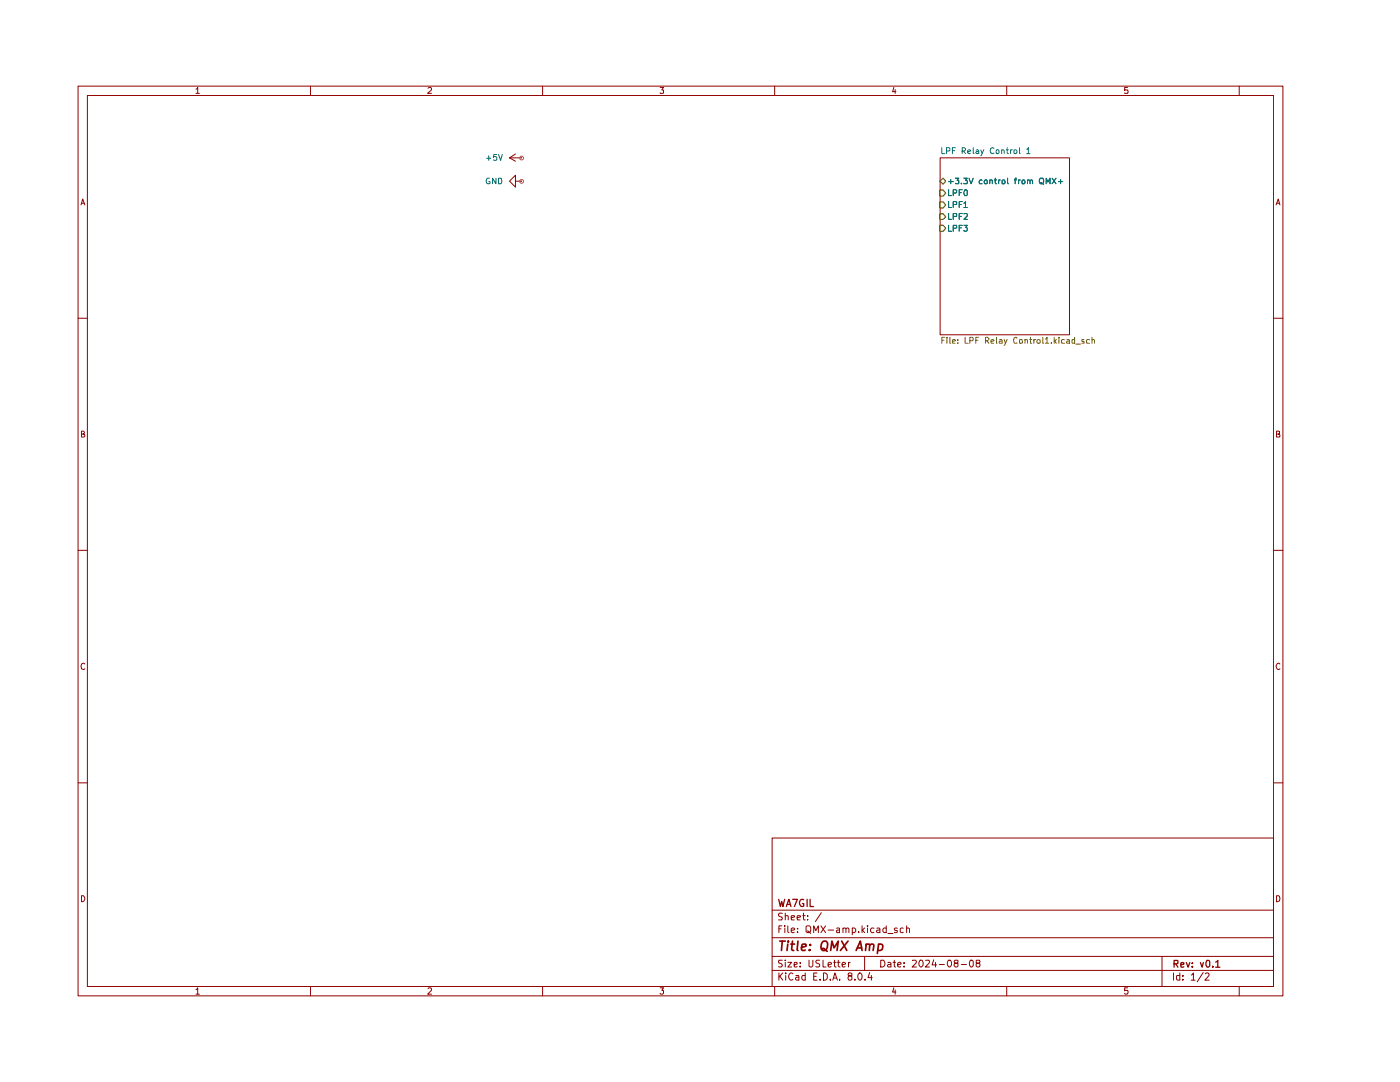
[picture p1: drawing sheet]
<svg xmlns="http://www.w3.org/2000/svg" width="279mm" height="216mm" viewBox="0 0 279 216" stroke-linecap="round" stroke-linejoin="round" font-family="sans-serif">
<g fill="none" stroke="#8e0200" stroke-width=".2">
<path d="M15.6 17.2h240.4v181.5h-240.4zM17.4 19h236.8v177.8h-236.8zM39.1 17.8l.4-.4v1.2M39.1 18.6h.7M62 17.2v1.8M85.4 17.6l.2-.2h.3l.2 .2v.3l-.8 .7h.8M108.3 17.2v1.8M131.7 17.4h.7l-.3 .5 .3 .1v.5h-.7M154.6 17.2v1.8M178.4 17.4l-.3 .9h.7M178.6 17.9v.7M200.9 17.2v1.8"/>
<path d="M225 17.4h-.5v.6l.5-.1 .1 .2-.1 .5-.5-.1M247.3 17.2v1.8M16.2 40.9l.3-1.2 .4 1.2M16.3 40.6h.5M254.7 40.9l.4-1.2 .3 1.2M254.8 40.6h.6M15.6 63.5h1.8M254.2 63.5h1.8M16.3 86.6l.5-.1v-.4l-.5-.1v1.2h.5l.1-.3-.3-.3M254.8 86.6l.6-.1v-.4l-.6-.1v1.2h.6v-.3l-.2-.3M15.6 109.8h1.8M254.2 109.8h1.8"/>
<path d="M16.9 132.5l-.2-.2a.65 .65 0 0 0-.5 .7 .65 .65 0 0 0 .5 .6l.2-.2M255.4 132.5l-.2-.2a.65 .65 0 0 0-.5 .7 .65 .65 0 0 0 .5 .6l.2-.2M15.6 156.2h1.8M254.2 156.2h1.8M16.3 178.7h.4a.66 .66 0 0 1 .2 .8 .66 .66 0 0 1-.6 .4zM154.1 167.2h100.1v29.6h-100.1zM254.8 178.7h.4a.66 .66 0 0 1 .2 .8 .66 .66 0 0 1-.6 .4zM39.1 197.4l.4-.3v1.3M39.1 198.4h.7M62 196.8v1.9M85.4 197.3l.2-.2h.3l.2 .2v.3l-.8 .8h.8M108.3 196.8v1.9"/>
<path d="M131.7 197.1h.7l-.3 .5 .3 .1v.5l-.2 .2h-.3l-.2-.2M154.1 193.6h100.1M154.1 190.8h100.1M154.1 187.1h100.1M154.1 181.6h100.1M154.6 196.8v1.9M155.4 194.1v1.5M155.4 185.3h.5M155.6 194.7l.6 .9M156 184.7h-.6v1.4M156.1 191.6h-.7v.6a.49 .49 0 0 1 .6 .1 .49 .49 0 0 1 0 .6h-.6M156.1 182.3h-.7a.49 .49 0 0 0 .1 .5 .49 .49 0 0 0 .5 .2v.6h-.6"/>
<path d="M156.2 194.1l-.8 .9M156.6 184.7v.1M156.6 185.2v.9M156.7 191.6v.1M156.7 182.8l.5-.1 .1 .9M156.7 182.2v1.4M156.7 192v1M156.8 194.1v.2M156.8 194.6v1M157.2 192h.8l-.8 1h.8M157.2 184.7v1.2l.3 .2M157.9 185.7l.7-.2-.2-.3-.5 .1v.6l.3 .2 .3-.1"/>
<path d="M157.9 183.1l.7-.1-.1-.3h-.5l-.1 .2 .1 .7h.5M158.2 194.3a.55 .55 0 0 0-.7 0 .55 .55 0 0 0-.1 .7l.2 .3a.37 .37 0 0 0 .3 .3 .37 .37 0 0 0 .3-.2M158.5 192.5l.6-.1v-.3h-.6v.8h.6M158.8 194.6h.5l.1 1M159.1 183.1l.7-.1-.1-.3h-.5l-.1 .2 .1 .7h.5M159.2 185.9v.2M159.2 185.3h.1M159.4 195h-.4l-.3 .2 .3 .4 .4-.1M159.7 192.8v.2M159.7 192.1v.1M160.2 182.7h.5M160.4 182.2v1.2v.2h.3"/>
<path d="M160.7 194.6h-.5l-.2 .3v.4l.3 .3 .4-.1M160.7 194.1v1.5M160.9 184.9l.1-.2h.5a.86 .86 0 0 1 0 1.3l-.3 .1-.3-.2zM161.1 185.8l.7 .5M161.2 183.5v.1M161.2 182.7v.2M161.5 191.6v1.2l.2 .2h.3l.2-.3v-1.1M162.4 186.1v-1.4l.4 1 .5-1v1.4M162.4 194.8h.5M163.1 194.1h-.7v1.5h.7M163.6 191.6h-.6l-.2 .3 .2 .3 .6 .2v.4l-.3 .2-.5-.1M163.7 195.4v.2"/>
<path d="M163.8 184.7l1 1.4M163.9 182.1l-1.2 1.8M164.3 191.6v1.4h.5M164.3 194.1h.4l.4 .4v.7l-.4 .4h-.4zM164.8 184.7l-1 1.4M165.3 192.5l.6-.1v-.3l-.5-.1-.1 .2v.6l.1 .2 .5-.1M165.3 185.6h1.1M165.7 195.4v.2M166.2 195.6l.4-1.5 .5 1.5M166.4 192h.5M166.4 195.2h.6M166.5 191.6v1.2l.4 .2"/>
<path d="M167 185.3h.6v.8M167.1 192h.5M167.3 191.6v1.2l.3 .2M167.6 195.4v.2M167.6 185.5l-.6 .2v.3h.6M168.1 192.5l.6-.1v-.3l-.5-.1-.1 .2v.6l.1 .2 .5-.1M168.2 185.3l.3-.1 .3 .1v.8M168.2 185.2v.9M168.8 185.3l.3-.1 .3 .1v.8M169.3 192v1M169.5 194.7l-.3-.2 .3-.4 .5 .2-.1 .3a.56 .56 0 0 0-.5 .3 .56 .56 0 0 0-.1 .6l.5 .1 .2-.2v-.5l-.2-.2M169.7 192l-.4 .3"/>
<path d="M170.1 185.3l.4-.1 .3 .2v.4l-.3 .3-.4-.1M170.1 185.2v1.3M170.6 195.4v.2M171.4 185.9v.2M171.5 194.1a.75 .75 0 0 1 .6 .8 .75 .75 0 0 1-.6 .7 .92 .92 0 0 1 0-1.5zM172 184.7v1.4M172.1 185.6l.5 .5M172.6 185.2l-.6 .5M172.6 190.8v2.8M172.6 195.4v.2M173.1 184.7v.1M173.1 185.2v.9"/>
<path d="M173.6 194.1l-.4 1h.9M173.9 194.6v1M174.4 185.3l-.4-.1-.3 .2v.4l.3 .3 .4-.1M175 185.3l.4-.1 .2 .1v.8M175.6 185.5l-.7 .3v.1l.3 .2 .4-.1M175.8 191.6h.6a.76 .76 0 0 1 .2 .9 .76 .76 0 0 1-.8 .5zM176.9 185.3l-.5-.1-.2 .2v.4l.2 .3 .5-.1M176.9 184.7v1.4M177.2 192.1l.3-.1 .3 .2v.8M177.2 186.3h1M177.8 192.4l-.7 .2 .2 .4 .5-.1M178.2 192h.5"/>
<path d="M178.4 197.1l-.3 .9h.7M178.5 191.6v1.3l.2 .1M178.6 197.5v.9M179.1 185.3l-.4-.1-.2 .1 .1 .3 .5 .1v.3h-.6M179.2 192.5l.6-.1-.1-.4-.5 .2v.6l.2 .2 .3-.1M180.3 185.3l-.4-.1-.2 .1v.6l.2 .2 .4-.1M180.4 192.8v.2M180.4 192.1v.1M180.9 185.3l.2-.1 .4 .1v.8M180.9 184.7v1.4M182.1 191.7l.6-.1 .2 .3-.9 1.1h.9M183.6 191.7v-.1a.68 .68 0 0 1 .7 .6 .68 .68 0 0 1-.6 .8 .89 .89 0 0 1-.1-1.3z"/>
<path d="M184.7 191.7l.7-.1 .1 .3-.8 1.1h.8M186.4 191.5l-.4 1h.9M186.7 192v1M187.5 192.4h1M189.2 191.7l.1-.1a.68 .68 0 0 1 .7 .6 .68 .68 0 0 1-.6 .8 .89 .89 0 0 1-.2-1.3zM190.7 192.2l-.3-.3 .1-.2 .6-.1 .1 .4-.6 .2-.2 .2v.3l.3 .3 .5-.2v-.5l-.3-.1M191.9 192.4h1M193.6 191.6h.5l.1 .3v.8l-.2 .3a.78 .78 0 0 1-.6-.6 .78 .78 0 0 1 .2-.8zM195.1 192.2l-.3-.2v-.3l.7-.1v.5l-.7 .2 .1 .6a.45 .45 0 0 0 .6-.1 .45 .45 0 0 0 0-.6h-.2M200.9 196.8v1.9M225 197.1h-.5v.6l.5-.1 .1 .2-.1 .5-.4 .1-.1-.2M231.9 190.8v6"/>
<path d="M234.2 194.1v1.5M235.5 194.6h-.6l-.1 .3 .1 .6h.6M235.5 194.1v1.5M236.1 195.4v.2M236.1 194.6v.2M237.7 194.6l.5-.5v1.5M237.7 195.6h.8M240.1 194.1l-1.2 1.8M240.5 194.3l.2-.2h.3l.2 .1 .1 .4-.8 1h.8M247.3 196.8v1.9"/>
</g>
<g fill="none" stroke="#8e0200" stroke-width=".25">
<path d="M155.4 179.5l.3 1.4 .3-1 .3 1 .3-1.4M158.2 179.5h.9l-.6 1.4M160.4 179.5a.66 .66 0 0 0-.9 .7 .66 .66 0 0 0 .9 .6v-.5h-.3M161.1 179.5v1.4M161.7 179.5v1.4h.6M156.9 180.9l.5-1.4 .5 1.4M157.1 180.5h.6M234.3 192.3l.8-.1v-.5l-.8-.1v1.4M234.7 192.3l.4 .7M235.7 192.5l.6-.1v-.2h-.6v.7h.6M236.8 192.1l.3 .9 .3-.9M238 192.8v.2"/>
<path d="M238 192.2h.1M239.6 192.1l.3 .9 .3-.9M240.8 191.6h.5l.1 .3v.8l-.3 .3a.82 .82 0 0 1-.3-1.4zM242 192.8v.2M242.6 192l.4-.4v1.4M242.6 193h.9"/>
</g>
<g fill="none" stroke="#8e0200" stroke-width=".34">
<path d="M155.6 187.8h1.1M156.1 187.8l-.1 1.9M157.2 188.4l-.1 1.3M157.3 187.8v.2M157.8 188.4h.8M158.2 187.8l-.2 1.6 .1 .2 .3 .1M159.3 187.8l-.2 1.6 .2 .3M159.9 189.1l1-.3v-.3l-.6-.1-.3 .2v1h.7M161.6 189.5l.1 .1h-.2l.1-.1-.1 .2M161.7 188.5v.1M164.1 188l.3-.2h.4l.3 .2a1.3 1.3 0 0 1-.5 1.7 .6 .6 0 0 1-.8-.6zM164.2 189.2l.3 .1 .6 .5"/>
<path d="M165.8 189.7l.2-1.9 .5 1.3 .8-1.3-.3 1.9M168 187.8l1 1.9M169.2 187.8l-1.5 1.9M170.9 189.7l.8-1.9 .3 1.9M171.1 189.1h.9M172.8 188.6l.3-.2 .5 .1-.1 1.2M172.9 188.4l-.2 1.3M173.6 188.6a.47 .47 0 0 1 .4-.2 .47 .47 0 0 1 .4 .2l-.2 1.1M175.3 188.5l.6-.1 .2 .2v.7a.65 .65 0 0 1-.9 .3M175.3 188.4l-.2 1.8"/>
</g>
<path d="M188.2 35.6l.5 .6-.5 .5-.6-.5z" fill="#fff"/>
<path d="M188.2 35.6l.5 .6-.5 .5-.6-.5z" fill="none" stroke="#7d6000" stroke-width=".2"/>
<g fill="none" stroke="#076f70" stroke-width=".2">
<path d="M189.3 36.2h.9M189.7 35.8v.9M190.7 35.6h.6l-.3 .4 .3 .1v.5h-.6M191.9 36.6v.1M192.4 35.6h.6l-.3 .4 .3 .1v.5h-.6M193.4 35.6l.4 1.1 .4-1.1M196 36l-.3-.1-.3 .3 .1 .5h.5M196.5 36l.3-.1 .2 .2-.1 .6h-.4zM197.5 36.1l.2-.2 .3 .1v.7M197.5 35.9v.8M198.5 35.9h.4M198.6 35.6v.9l.3 .2"/>
<path d="M199.3 35.9v.8M199.6 35.9h-.1l-.2 .3M200 36.1l.2-.2 .3 .1v.7l-.5-.1zM201.1 35.6v.9l.2 .2M202.4 35.9h.5M202.9 35.6h-.3v1.1M203.3 35.9v.8M203.6 35.9h-.1l-.2 .3M204 36.1l.1-.2 .4 .1v.7l-.5-.1zM205.1 36.1l.1-.2 .4 .2v.6M205.1 35.9v.8M205.6 36.1l.1-.2 .4 .2v.6"/>
<path d="M207.6 35.6h.5l.2 .3-.2 .8h-.5l-.2-.4zM207.7 36.4l.6 .4M208.8 36.7v-1.1l.3 .7 .4-.7v1.1M210 35.6l.7 1.1M210.7 35.6l-.7 1.1M211.2 36.2h.9M211.7 35.8v.9"/>
</g>
<path d="M187.6 42.7h.6l.5 .6-.5 .5h-.6z" fill="#fff"/>
<path d="M187.6 42.7h.6l.5 .6-.5 .5h-.6z" fill="none" stroke="#7d6000" stroke-width=".2"/>
<path d="M189.3 42.6v1.2h.6M190.2 43.2h.6l.1-.5-.7-.1v1.2M191.4 43.2h.5M192 42.6h-.6v1.2M192.4 42.7h.6v.4l-.6 .7h.6" fill="none" stroke="#076f70" stroke-width=".2"/>
<path d="M187.6 45h.6l.5 .6-.5 .5h-.6z" fill="#fff"/>
<path d="M187.6 45h.6l.5 .6-.5 .5h-.6z" fill="none" stroke="#7d6000" stroke-width=".2"/>
<path d="M189.3 45v1.1h.6M190.2 45.6l.7-.1v-.5h-.7v1.1M191.4 45.5h.5M192 45h-.6v1.1M192.4 45h.6l-.3 .4 .3 .1v.5l-.1 .1h-.4l-.1-.1" fill="none" stroke="#076f70" stroke-width=".2"/>
<path d="M187.6 40.3h.6l.5 .6-.5 .6h-.6z" fill="#fff"/>
<path d="M187.6 40.3h.6l.5 .6-.5 .6h-.6z" fill="none" stroke="#7d6000" stroke-width=".2"/>
<path d="M189.3 40.2v1.2h.6M190.2 40.8h.6l.1-.5-.7-.1v1.2M191.4 40.8h.5M192 40.2h-.6v1.2M192.4 40.6l.3-.4v1.2M192.4 41.4h.6" fill="none" stroke="#076f70" stroke-width=".2"/>
<path d="M187.6 37.9h.6l.5 .6-.5 .6h-.6z" fill="#fff"/>
<path d="M187.6 37.9h.6l.5 .6-.5 .6h-.6z" fill="none" stroke="#7d6000" stroke-width=".2"/>
<path d="M189.3 37.8v1.2h.6M190.2 38.5h.6l.1-.1v-.4l-.1-.2h-.6v1.2M191.4 38.4h.5M192 37.8h-.6v1.2M192.5 37.9l.3-.1 .2 .3v.8l-.1 .1h-.4l-.1-.4z" fill="none" stroke="#076f70" stroke-width=".2"/>
<g fill="#fff">
<path d="M187.6 31.5h25.8v35.3h-25.8z"/>
<path d="M188.2 35.6l.5 .6-.5 .5-.6-.5z"/>
</g>
<path d="M188.2 35.6l.5 .6-.5 .5-.6-.5z" fill="none" stroke="#7d6000" stroke-width=".2"/>
<g fill="none" stroke="#076f70" stroke-width=".2">
<path d="M189.3 36.2h.9M189.7 35.8v.9M190.7 35.6h.6l-.3 .4 .3 .1v.5h-.6M191.9 36.6v.1M192.4 35.6h.6l-.3 .4 .3 .1v.5h-.6M193.4 35.6l.4 1.1 .4-1.1M196 36l-.3-.1-.3 .3 .1 .5h.5M196.5 36l.3-.1 .2 .2-.1 .6h-.4zM197.5 36.1l.2-.2 .3 .1v.7M197.5 35.9v.8M198.5 35.9h.4M198.6 35.6v.9l.3 .2"/>
<path d="M199.3 35.9v.8M199.6 35.9h-.1l-.2 .3M200 36.1l.2-.2 .3 .1v.7l-.5-.1zM201.1 35.6v.9l.2 .2M202.4 35.9h.5M202.9 35.6h-.3v1.1M203.3 35.9v.8M203.6 35.9h-.1l-.2 .3M204 36.1l.1-.2 .4 .1v.7l-.5-.1zM205.1 36.1l.1-.2 .4 .2v.6M205.1 35.9v.8M205.6 36.1l.1-.2 .4 .2v.6"/>
<path d="M207.6 35.6h.5l.2 .3-.2 .8h-.5l-.2-.4zM207.7 36.4l.6 .4M208.8 36.7v-1.1l.3 .7 .4-.7v1.1M210 35.6l.7 1.1M210.7 35.6l-.7 1.1M211.2 36.2h.9M211.7 35.8v.9"/>
</g>
<path d="M187.6 42.7h.6l.5 .6-.5 .5h-.6z" fill="#fff"/>
<path d="M187.6 42.7h.6l.5 .6-.5 .5h-.6z" fill="none" stroke="#7d6000" stroke-width=".2"/>
<path d="M189.3 42.6v1.2h.6M190.2 43.2h.6l.1-.5-.7-.1v1.2M191.4 43.2h.5M192 42.6h-.6v1.2M192.4 42.7h.6v.4l-.6 .7h.6" fill="none" stroke="#076f70" stroke-width=".2"/>
<path d="M187.6 45h.6l.5 .6-.5 .5h-.6z" fill="#fff"/>
<path d="M187.6 45h.6l.5 .6-.5 .5h-.6z" fill="none" stroke="#7d6000" stroke-width=".2"/>
<path d="M189.3 45v1.1h.6M190.2 45.6l.7-.1v-.5h-.7v1.1M191.4 45.5h.5M192 45h-.6v1.1M192.4 45h.6l-.3 .4 .3 .1v.5l-.1 .1h-.4l-.1-.1" fill="none" stroke="#076f70" stroke-width=".2"/>
<path d="M187.6 40.3h.6l.5 .6-.5 .6h-.6z" fill="#fff"/>
<path d="M187.6 40.3h.6l.5 .6-.5 .6h-.6z" fill="none" stroke="#7d6000" stroke-width=".2"/>
<path d="M189.3 40.2v1.2h.6M190.2 40.8h.6l.1-.5-.7-.1v1.2M191.4 40.8h.5M192 40.2h-.6v1.2M192.4 40.6l.3-.4v1.2M192.4 41.4h.6" fill="none" stroke="#076f70" stroke-width=".2"/>
<path d="M187.6 37.9h.6l.5 .6-.5 .6h-.6z" fill="#fff"/>
<g fill="none" stroke="#7d6000" stroke-width=".2">
<path d="M187.6 37.9h.6l.5 .6-.5 .6h-.6zM188 67.9h.4M188.6 67.3h-.6v1.2M189 67.3v.2M189 67.7v.8M189.6 67.3v1.2h.1M190.1 68.2l.6-.2-.2-.3-.4 .2v.4l.1 .2h.4M191.2 68.4v.1M191.2 67.8v.1M192.6 67.3v1.2h.6M193.5 68h.6l.1-.2v-.3l-.1-.2h-.6v1.2M194.7 67.9h.5"/>
<path d="M195.3 67.3h-.6v1.2M196.7 68h.4l.3-.4-.3-.3h-.4v1.2M196.9 68l.5 .5M197.8 68.2l.6-.2-.2-.3-.4 .2v.4l.1 .2h.4M198.9 67.3l.1 1.2M199.5 67.8l.3-.1 .2 .2v.6h-.5l-.1-.3 .6-.2M200.4 67.7l.3 .8M201 67.7l-.6 1.2M202.9 67.5l-.1-.2a.67 .67 0 0 0-.5 .5 .67 .67 0 0 0 .2 .7l.4-.1M203.5 67.8h.5v.7l-.5-.1zM204.6 67.8l.3-.1 .2 .2v.6M204.6 67.7v.8"/>
<path d="M205.5 67.7h.4M205.7 67.3v1.2h.2M206.3 67.7v.8M206.7 67.7l-.4 .1v.2M207 67.8h.5l.1 .5-.2 .2h-.3l-.2-.2zM208.1 67.3v1.2h.2M208.6 67.6h.2l.2-.3v1.2M208.6 68.5h.7M209.8 68.4v.1M210.4 67.3v1.2M210.5 68.1l.3 .4M210.8 67.7l-.4 .5"/>
<path d="M211.3 67.3v.2M211.3 67.7v.8M212.4 67.8a.36 .36 0 0 0-.6 .2l.1 .5h.5M212.9 67.8l.4-.1 .1 .2v.6h-.5v-.3l.5-.2M214.5 67.3v1.2h-.5v-.7h.5M214.7 68.7h.9M216.3 67.8h-.4v.3l.4 .1v.3h-.4M217.4 67.8a.36 .36 0 0 0-.6 .2l.1 .5h.5M217.9 67.8l.4-.1 .1 .2v.6M217.9 67.3v1.2"/>
</g>
<g fill="none" stroke="#076f70" stroke-width=".2">
<path d="M188 29.5v1.1h.6M188.9 30.1h.5l.2-.1v-.4l-.2-.1h-.5v1.1M189.3 37.8v1.2h.6M190.1 30.1h.4M190.2 38.5h.6l.1-.1v-.4l-.1-.2h-.6v1.2M190.7 29.5h-.6v1.1M191.4 38.4h.5M192 37.8h-.6v1.2M192 30.1h.4l.3-.4-.3-.2h-.4v1.1M192.3 30.1l.4 .5M192.5 37.9l.3-.1 .2 .3v.8l-.1 .1h-.4l-.1-.4zM193.1 30.3l.6-.2-.2-.2-.4 .2v.4l.2 .1h.3"/>
<path d="M194.2 29.5v1.1h.2M194.8 30l.4-.1 .1 .2v.5M195.3 30.1l-.6 .3 .2 .2h.4M195.7 29.9l.3 .7M196.3 29.9l-.6 1.2M198.4 29.6l-.3-.1a.6 .6 0 0 0-.5 .6 .6 .6 0 0 0 .5 .5h.3M199 29.9l.3 .1 .1 .1v.4l-.3 .1-.3-.1zM199.9 30l.3-.1 .2 .2v.5M199.9 29.9v.7M200.8 29.9h.5M201 29.5v1.1h.3M201.7 29.9v.7"/>
<path d="M202 29.9l-.3 .1v.1M202.4 30h.5v.6h-.5zM203.5 29.5v1.1h.1M204.9 29.8l.3-.3v1.1M204.9 30.6h.7"/>
</g>
<path d="M101.7 31.5l1.2 .7M101.7 31.5h2.4M102.9 36.2v-1.2l-1.2 1.2 1.2 1.1v-1.1h1.2M102.9 30.7l-1.2 .8M104.1 31.5h.1M104.1 36.2h.1M187.6 31.5h25.8v35.3h-25.8z" fill="none" stroke="#8e0200" stroke-width=".2"/>
<path d="M188.2 35.6l.5 .6-.5 .5-.6-.5z" fill="#fff"/>
<path d="M188.2 35.6l.5 .6-.5 .5-.6-.5z" fill="none" stroke="#7d6000" stroke-width=".2"/>
<g fill="none" stroke="#076f70" stroke-width=".2">
<path d="M189.3 36.2h.9M189.7 35.8v.9M190.7 35.6h.6l-.3 .4 .3 .1v.5h-.6M191.9 36.6v.1M192.4 35.6h.6l-.3 .4 .3 .1v.5h-.6M193.4 35.6l.4 1.1 .4-1.1M196 36l-.3-.1-.3 .3 .1 .5h.5M196.5 36l.3-.1 .2 .2-.1 .6h-.4zM197.5 36.1l.2-.2 .3 .1v.7M197.5 35.9v.8M198.5 35.9h.4M198.6 35.6v.9l.3 .2"/>
<path d="M199.3 35.9v.8M199.6 35.9h-.1l-.2 .3M200 36.1l.2-.2 .3 .1v.7l-.5-.1zM201.1 35.6v.9l.2 .2M202.4 35.9h.5M202.9 35.6h-.3v1.1M203.3 35.9v.8M203.6 35.9h-.1l-.2 .3M204 36.1l.1-.2 .4 .1v.7l-.5-.1zM205.1 36.1l.1-.2 .4 .2v.6M205.1 35.9v.8M205.6 36.1l.1-.2 .4 .2v.6"/>
<path d="M207.6 35.6h.5l.2 .3-.2 .8h-.5l-.2-.4zM207.7 36.4l.6 .4M208.8 36.7v-1.1l.3 .7 .4-.7v1.1M210 35.6l.7 1.1M210.7 35.6l-.7 1.1M211.2 36.2h.9M211.7 35.8v.9"/>
</g>
<path d="M187.6 42.7h.6l.5 .6-.5 .5h-.6z" fill="#fff"/>
<path d="M187.6 42.7h.6l.5 .6-.5 .5h-.6z" fill="none" stroke="#7d6000" stroke-width=".2"/>
<path d="M189.3 42.6v1.2h.6M190.2 43.2h.6l.1-.5-.7-.1v1.2M191.4 43.2h.5M192 42.6h-.6v1.2M192.4 42.7h.6v.4l-.6 .7h.6" fill="none" stroke="#076f70" stroke-width=".2"/>
<path d="M187.6 45h.6l.5 .6-.5 .5h-.6z" fill="#fff"/>
<path d="M187.6 45h.6l.5 .6-.5 .5h-.6z" fill="none" stroke="#7d6000" stroke-width=".2"/>
<path d="M189.3 45v1.1h.6M190.2 45.6l.7-.1v-.5h-.7v1.1M191.4 45.5h.5M192 45h-.6v1.1M192.4 45h.6l-.3 .4 .3 .1v.5l-.1 .1h-.4l-.1-.1" fill="none" stroke="#076f70" stroke-width=".2"/>
<path d="M187.6 40.3h.6l.5 .6-.5 .6h-.6z" fill="#fff"/>
<path d="M187.6 40.3h.6l.5 .6-.5 .6h-.6z" fill="none" stroke="#7d6000" stroke-width=".2"/>
<path d="M189.3 40.2v1.2h.6M190.2 40.8h.6l.1-.5-.7-.1v1.2M191.4 40.8h.5M192 40.2h-.6v1.2M192.4 40.6l.3-.4v1.2M192.4 41.4h.6" fill="none" stroke="#076f70" stroke-width=".2"/>
<path d="M187.6 37.9h.6l.5 .6-.5 .6h-.6z" fill="#fff"/>
<path d="M187.6 37.9h.6l.5 .6-.5 .6h-.6z" fill="none" stroke="#7d6000" stroke-width=".2"/>
<path d="M97.1 31.6h.9M97.5 31.1v.9M97.7 35.6h-.4l-.3 .5 .3 .6 .5-.1v-.4h-.3M99 35.6v1.1l-.7-1.1v1.1M99.1 30.8h-.5l-.1 .6 .1-.2h.4l.1 .2v.5h-.6M99.5 30.8l.4 1.2 .3-1.2M99.5 35.6h.5l.1 .1 .1 .5-.2 .5h-.5zM189.3 37.8v1.2h.6M190.2 38.5h.6l.1-.1v-.4l-.1-.2h-.6v1.2M191.4 38.4h.5M192 37.8h-.6v1.2M192.5 37.9l.3-.1 .2 .3v.8l-.1 .1h-.4l-.1-.4z" fill="none" stroke="#076f70" stroke-width=".2"/>
<g fill="none" stroke="#b05655" stroke-width=".2">
<circle cx="104.1" cy="31.5" r=".38"/>
<circle cx="104.1" cy="36.2" r=".38"/>
</g>
</svg>
